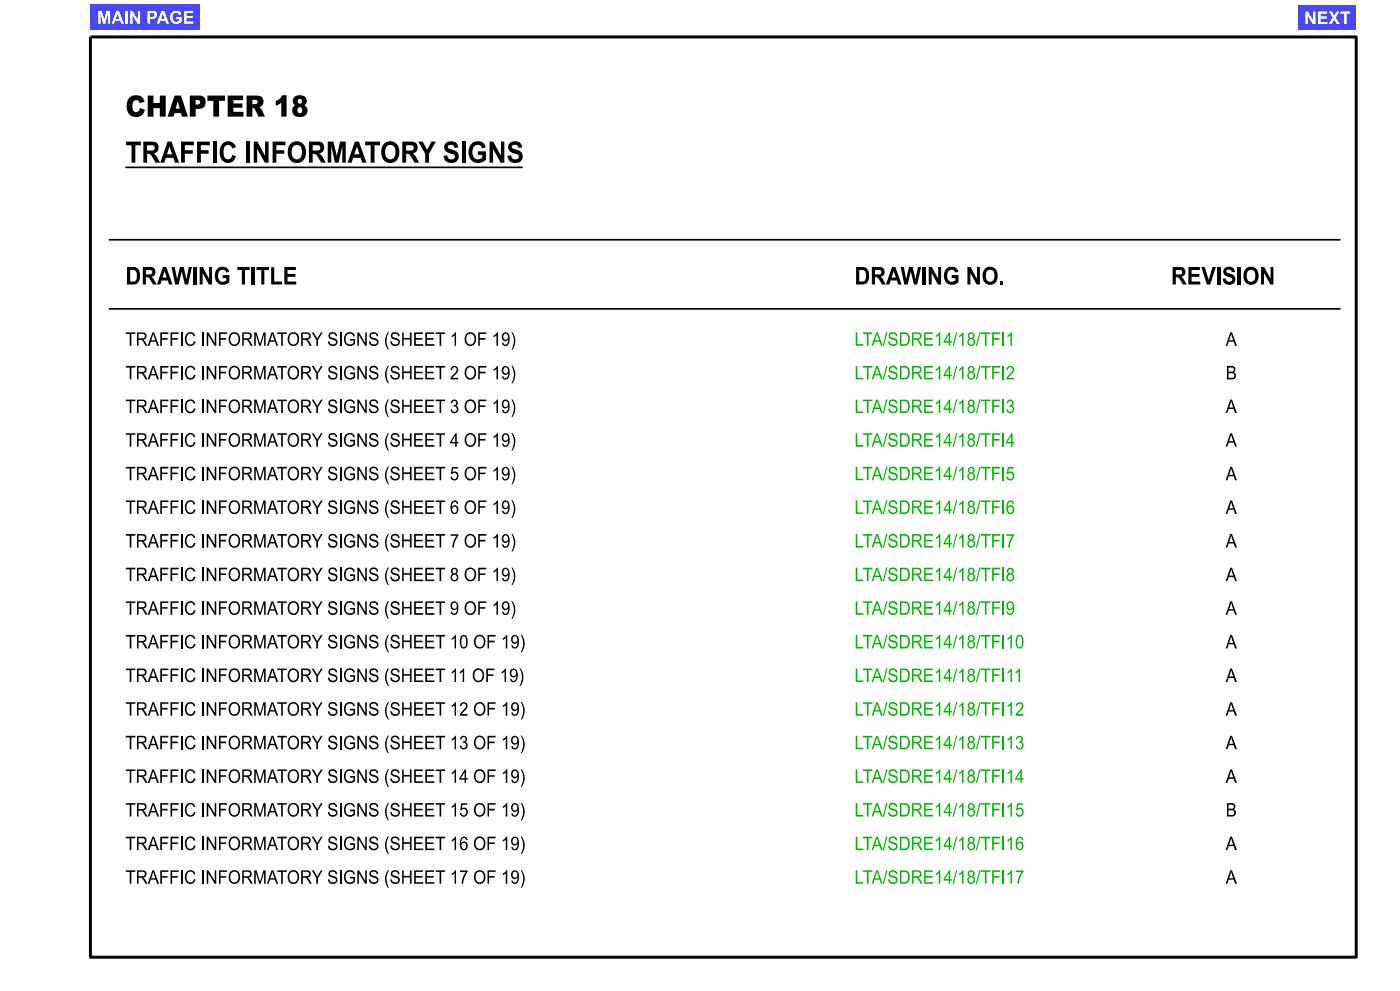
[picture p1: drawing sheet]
<svg xmlns="http://www.w3.org/2000/svg" width="420mm" height="297mm" viewBox="0 0 420 297" stroke-linecap="round" stroke-linejoin="round" font-family="sans-serif">
<defs><g id="words">
<g font-size="6.3">
<text x="37.6" y="34.9">CHAPTER 18</text>
<text x="37.6" y="48.7">TRAFFIC INFORMATORY SIGNS</text>
</g>
<g font-size="5.2">
<text x="37.6" y="85.3">DRAWING TITLE</text>
<text x="256.4" y="85.3">DRAWING NO.</text>
<text x="351.3" y="85.3">REVISION</text>
</g>
<g font-size="4">
<text x="37.6" y="103.6">TRAFFIC INFORMATORY SIGNS (SHEET 1 OF 19)</text>
<text x="367.7" y="103.6">A</text>
<text x="37.6" y="113.7">TRAFFIC INFORMATORY SIGNS (SHEET 2 OF 19)</text>
<text x="367.7" y="113.7">B</text>
<text x="37.6" y="123.8">TRAFFIC INFORMATORY SIGNS (SHEET 3 OF 19)</text>
<text x="367.7" y="123.8">A</text>
<text x="37.6" y="133.9">TRAFFIC INFORMATORY SIGNS (SHEET 4 OF 19)</text>
<text x="367.7" y="133.9">A</text>
<text x="37.6" y="143.9">TRAFFIC INFORMATORY SIGNS (SHEET 5 OF 19)</text>
<text x="367.7" y="143.9">A</text>
<text x="37.6" y="154">TRAFFIC INFORMATORY SIGNS (SHEET 6 OF 19)</text>
<text x="367.7" y="154">A</text>
<text x="37.6" y="164.1">TRAFFIC INFORMATORY SIGNS (SHEET 7 OF 19)</text>
<text x="367.7" y="164.1">A</text>
<text x="37.6" y="174.2">TRAFFIC INFORMATORY SIGNS (SHEET 8 OF 19)</text>
<text x="367.7" y="174.2">A</text>
<text x="37.6" y="184.3">TRAFFIC INFORMATORY SIGNS (SHEET 9 OF 19)</text>
<text x="367.7" y="184.3">A</text>
<text x="37.6" y="194.3">TRAFFIC INFORMATORY SIGNS (SHEET 10 OF 19)</text>
<text x="367.7" y="194.3">A</text>
<text x="37.6" y="204.4">TRAFFIC INFORMATORY SIGNS (SHEET 11 OF 19)</text>
<text x="367.7" y="204.4">A</text>
<text x="37.6" y="214.5">TRAFFIC INFORMATORY SIGNS (SHEET 12 OF 19)</text>
<text x="367.7" y="214.5">A</text>
<text x="37.6" y="224.6">TRAFFIC INFORMATORY SIGNS (SHEET 13 OF 19)</text>
<text x="367.7" y="224.6">A</text>
<text x="37.6" y="234.6">TRAFFIC INFORMATORY SIGNS (SHEET 14 OF 19)</text>
<text x="367.7" y="234.6">A</text>
<text x="37.6" y="244.7">TRAFFIC INFORMATORY SIGNS (SHEET 15 OF 19)</text>
<text x="367.7" y="244.7">B</text>
<text x="37.6" y="254.8">TRAFFIC INFORMATORY SIGNS (SHEET 16 OF 19)</text>
<text x="367.7" y="254.8">A</text>
<text x="37.6" y="264.9">TRAFFIC INFORMATORY SIGNS (SHEET 17 OF 19)</text>
<text x="367.7" y="264.9">A</text>
</g>
<g font-size="4" fill="#00b700">
<text x="256.4" y="103.6">LTA/SDRE14/18/TFI1</text>
<text x="256.4" y="113.7">LTA/SDRE14/18/TFI2</text>
<text x="256.4" y="123.8">LTA/SDRE14/18/TFI3</text>
<text x="256.4" y="133.9">LTA/SDRE14/18/TFI4</text>
<text x="256.4" y="143.9">LTA/SDRE14/18/TFI5</text>
<text x="256.4" y="154">LTA/SDRE14/18/TFI6</text>
<text x="256.4" y="164.1">LTA/SDRE14/18/TFI7</text>
<text x="256.4" y="174.2">LTA/SDRE14/18/TFI8</text>
<text x="256.4" y="184.3">LTA/SDRE14/18/TFI9</text>
<text x="256.4" y="194.3">LTA/SDRE14/18/TFI10</text>
<text x="256.4" y="204.4">LTA/SDRE14/18/TFI11</text>
<text x="256.4" y="214.5">LTA/SDRE14/18/TFI12</text>
<text x="256.4" y="224.6">LTA/SDRE14/18/TFI13</text>
<text x="256.4" y="234.6">LTA/SDRE14/18/TFI14</text>
<text x="256.4" y="244.7">LTA/SDRE14/18/TFI15</text>
<text x="256.4" y="254.8">LTA/SDRE14/18/TFI16</text>
<text x="256.4" y="264.9">LTA/SDRE14/18/TFI17</text>
</g>
<g font-size="3.8" fill="#fff">
<text x="29.1" y="7.1">MAIN PAGE</text>
<text x="391.3" y="7.3">NEXT</text>
</g>
</g></defs>
<path d="M37.6 50.2h119.2M32.6 71.9h369.5M32.6 92.6h369.5" fill="none" stroke="#000" stroke-width=".51"/>
<path d="M27.1 11.1h379.8v275.8h-379.8z" fill="none" stroke="#000" stroke-width=".89" stroke-linecap="butt"/>
<g fill="#4a48ff">
<path d="M389.5 1.7h17.4v7.4h-17.4z"/>
<path d="M27.1 1.3h32.9v7.8h-32.9z"/>
</g>
<use href="#words"/>
</svg>
